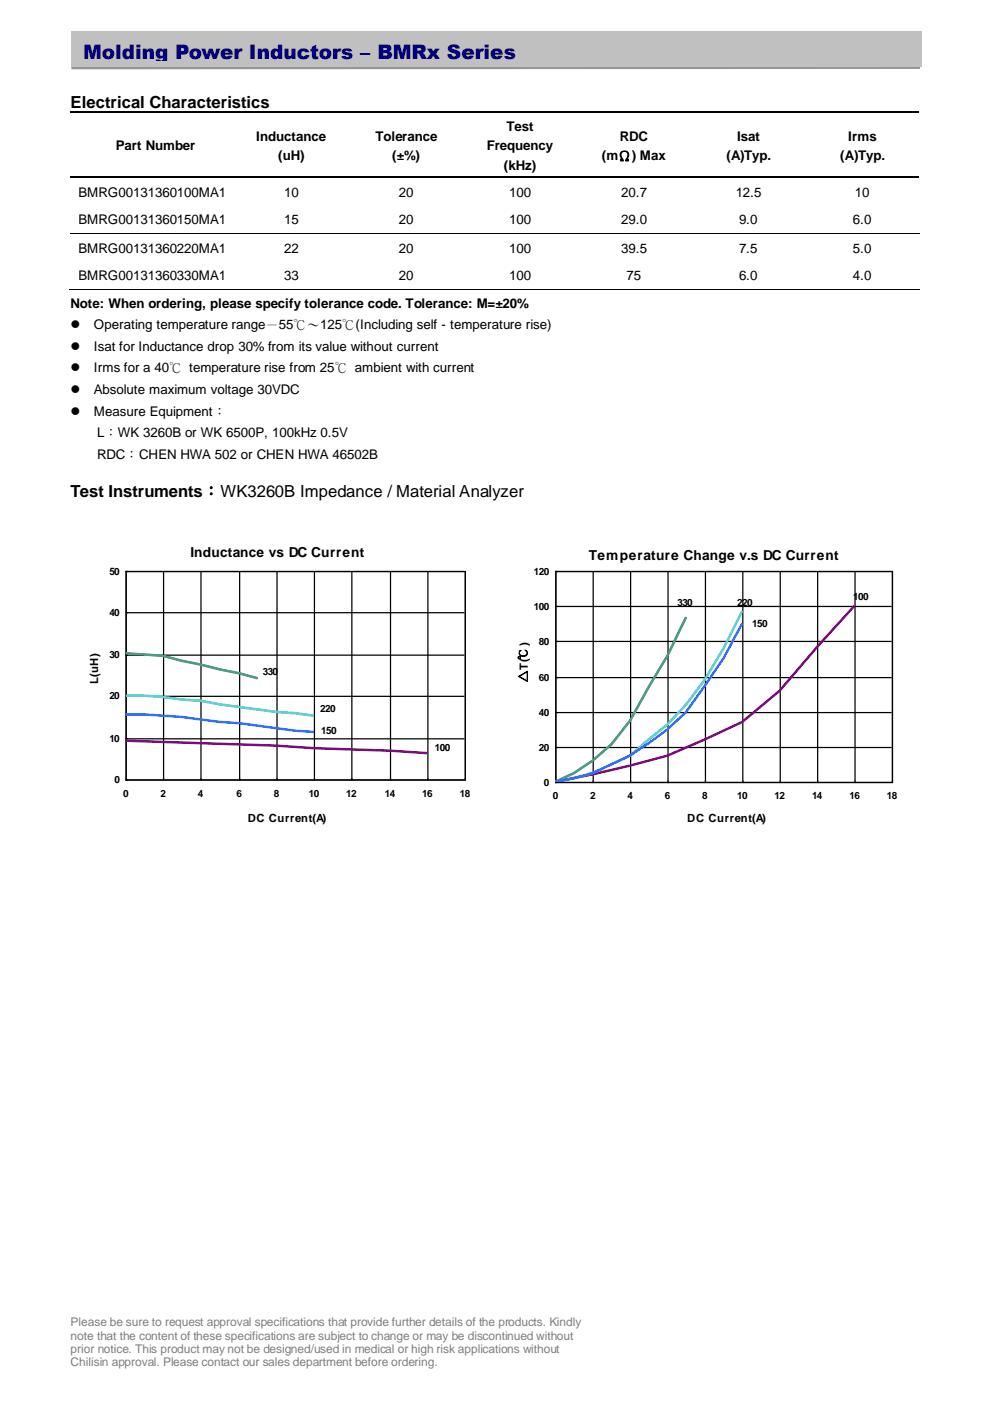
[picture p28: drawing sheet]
<svg xmlns="http://www.w3.org/2000/svg" width="210mm" height="297mm" viewBox="0 0 210 297" stroke-linecap="round" stroke-linejoin="round" font-family="sans-serif">
<defs><g id="words">
<text font-size="4.2" fill="#000080" x="17.6" y="12.6">Molding Power Inductors – BMRx Series</text>
<g font-size="3.5">
<text x="15" y="22.9">Electrical Characteristics</text>
<text x="15" y="105.3">Test Instruments：WK3260B Impedance / Material Analyzer</text>
</g>
<g font-size="2.9">
<text x="40.4" y="118.1">Inductance vs DC Current</text>
<text x="124.9" y="118.7">Temperature Change v.s DC Current</text>
</g>
<g font-size="2.8">
<text x="54.4" y="29.8">Inductance</text>
<text x="79.6" y="29.8">Tolerance</text>
<text x="107.5" y="27.7">Test</text>
<text x="131.5" y="29.8">RDC</text>
<text x="156.3" y="29.8">Isat</text>
<text x="179.9" y="29.8">Irms</text>
<text x="24.6" y="31.9">Part Number</text>
<text x="59" y="34">(uH)</text>
<text x="83.2" y="34">(±%)</text>
<text x="103.2" y="31.9">Frequency</text>
<text x="127.7" y="34">(mΩ) Max</text>
<text x="154.1" y="34">(A)Typ.</text>
<text x="178.2" y="34">(A)Typ.</text>
<text x="16.7" y="41.8">BMRG00131360100MA1</text>
<text x="60.3" y="41.8">10</text>
<text x="84.6" y="41.8">20</text>
<text x="106.9" y="36.1">(kHz)</text>
<text x="108" y="41.8">100</text>
<text x="131.7" y="41.8">20.7</text>
<text x="156" y="41.8">12.5</text>
<text x="181.3" y="41.8">10</text>
<text x="16.7" y="47.6">BMRG00131360150MA1</text>
<text x="60.3" y="47.6">15</text>
<text x="84.6" y="47.6">20</text>
<text x="108" y="47.6">100</text>
<text x="131.7" y="47.6">29.0</text>
<text x="156.7" y="47.6">9.0</text>
<text x="180.9" y="47.6">6.0</text>
<text x="16.7" y="53.7">BMRG00131360220MA1</text>
<text x="60.3" y="53.7">22</text>
<text x="84.6" y="53.7">20</text>
<text x="108" y="53.7">100</text>
<text x="131.7" y="53.7">39.5</text>
<text x="156.7" y="53.7">7.5</text>
<text x="180.9" y="53.7">5.0</text>
<text x="16.7" y="59.4">BMRG00131360330MA1</text>
<text x="60.3" y="59.4">33</text>
<text x="84.6" y="59.4">20</text>
<text x="108" y="59.4">100</text>
<text x="132.9" y="59.4">75</text>
<text x="156.7" y="59.4">6.0</text>
<text x="180.9" y="59.4">4.0</text>
<text x="15" y="65.2">Note: When ordering, please specify tolerance code. Tolerance: M=±20%</text>
<text x="15" y="69.7">⚫</text>
<text x="19.9" y="69.7">Operating temperature range－55℃～125℃(Including self - temperature rise)</text>
<text x="15" y="74.4">⚫</text>
<text x="19.9" y="74.4">Isat for Inductance drop 30% from its value without current</text>
<text x="15" y="78.9">⚫</text>
<text x="15" y="83.6">⚫</text>
<text x="19.9" y="78.9">Irms for a 40℃ temperature rise from 25℃ ambient with current</text>
<text x="19.9" y="83.6">Absolute maximum voltage 30VDC</text>
<text x="15" y="88.1">⚫</text>
<text x="19.9" y="88.1">Measure Equipment：</text>
<text x="20.6" y="92.8">L：WK 3260B or WK 6500P, 100kHz 0.5V</text>
<text x="20.6" y="97.3">RDC：CHEN HWA 502 or CHEN HWA 46502B</text>
</g>
<g font-size="2.5" fill="#7f7f7f">
<text x="15" y="281.1">Please be sure to request approval specifications that provide further details of the products. Kindly</text>
<text x="15" y="284">note that the content of these specifications are subject to change or may be discontinued without</text>
<text x="15" y="286.9">prior notice. This product may not be designed/used in medical or high risk applications without</text>
<text x="15" y="289.7">Chilisin approval. Please contact our sales department before ordering.</text>
</g>
<g font-size="2.4">
<text x="20.8" y="145.1" transform="rotate(-90 20.8 145.1)">L(uH)</text>
<text x="111.7" y="144.6" transform="rotate(-90 111.7 144.6)">△T(℃ )</text>
<text x="52.5" y="174.2">DC Current(A)</text>
<text x="145.8" y="174.2">DC Current(A)</text>
</g>
<g font-size="2.1">
<text x="23.2" y="121.8">50</text>
<text x="113.3" y="121.8">120</text>
<text x="23.2" y="130.6">40</text>
<text x="113.3" y="129.3">100</text>
<text x="143.7" y="128.4">330</text>
<text x="156.4" y="128.4">220</text>
<text x="181" y="127.1">100</text>
<text x="114.3" y="136.7">80</text>
<text x="159.5" y="132.9">150</text>
<text x="23.2" y="139.6">30</text>
<text x="55.7" y="143">330</text>
<text x="23.2" y="148.3">20</text>
<text x="114.3" y="144.3">60</text>
<text x="67.9" y="150.9">220</text>
<text x="68.1" y="155.7">150</text>
<text x="114.3" y="151.7">40</text>
<text x="23.2" y="157.3">10</text>
<text x="92.2" y="159.2">100</text>
<text x="114.3" y="159.2">20</text>
<text x="24.3" y="166">0</text>
<text x="115.4" y="166.6">0</text>
<text x="26.1" y="169">0</text>
<text x="34" y="169">2</text>
<text x="42" y="169">4</text>
<text x="50.2" y="169">6</text>
<text x="58.1" y="169">8</text>
<text x="65.5" y="169">10</text>
<text x="73.4" y="169">12</text>
<text x="81.6" y="169">14</text>
<text x="89.6" y="169">16</text>
<text x="97.5" y="169">18</text>
<text x="117.2" y="169.5">0</text>
<text x="125.2" y="169.5">2</text>
<text x="133.1" y="169.5">4</text>
<text x="141" y="169.5">6</text>
<text x="149" y="169.5">8</text>
<text x="156.4" y="169.5">10</text>
<text x="164.3" y="169.5">12</text>
<text x="172.2" y="169.5">14</text>
<text x="180.2" y="169.5">16</text>
<text x="188.1" y="169.5">18</text>
</g>
</g></defs>
<path d="M195.1 14.1l-180 .1" fill="none" stroke="#969696" stroke-width="1.1" stroke-linecap="butt"/>
<path d="M15.1 6.6h180.4v7.5h-180.4z" fill-rule="evenodd" fill="#c0c0c0"/>
<g fill="none" stroke="#000" stroke-width=".21">
<path d="M15 23.6h34.8M15 23.9h34.8M15 37.3h34.8M15 37.6h34.8M50.3 23.6h23.7M50.3 23.9h23.7M50.3 37.3h23.7M50.3 37.6h23.7M74.4 23.6h23.9M74.4 23.9h23.9M74.4 37.3h23.9M74.4 37.6h23.9"/>
<path d="M98.7 23.6h23.7M98.7 23.9h23.7M98.7 37.3h23.7M98.7 37.6h23.7M122.8 23.6h23.8M122.8 23.9h23.8M122.8 37.3h23.8M122.8 37.6h23.8M147 23.6h23.9M147 23.9h23.9M147 37.3h23.9M147 37.6h23.9"/>
<path d="M171.3 23.6h23.7M171.3 23.9h23.7M171.3 37.3h23.7M171.3 37.6h23.7M15 49.5h34.8M50 49.5h24M74.1 49.5h24.2M98.4 49.5h24M122.6 49.5h24M146.7 49.5h24.2M171 49.5h24M14.8 61.3h180.2"/>
</g>
<g fill="#000">
<path d="M49.8 23.6h.5v.1h-.5z" fill-rule="evenodd"/>
<path d="M49.8 23.9h.5v.1h-.5z" fill-rule="evenodd"/>
<path d="M49.8 37.3h.5v.1h-.5z" fill-rule="evenodd"/>
<path d="M49.8 37.6h.5v.1h-.5z" fill-rule="evenodd"/>
<path d="M74 23.6h.4v.1h-.4z" fill-rule="evenodd"/>
<path d="M74 23.9h.4v.1h-.4z" fill-rule="evenodd"/>
<path d="M74 37.3h.4v.1h-.4z" fill-rule="evenodd"/>
<path d="M74 37.6h.4v.1h-.4z" fill-rule="evenodd"/>
<path d="M98.3 23.6h.4v.1h-.4z" fill-rule="evenodd"/>
<path d="M98.3 23.9h.4v.1h-.4z" fill-rule="evenodd"/>
<path d="M98.3 37.3h.4v.1h-.4z" fill-rule="evenodd"/>
<path d="M98.3 37.6h.4v.1h-.4z" fill-rule="evenodd"/>
<path d="M122.4 23.6h.4v.1h-.4z" fill-rule="evenodd"/>
<path d="M122.4 23.9h.4v.1h-.4z" fill-rule="evenodd"/>
<path d="M122.4 37.3h.4v.1h-.4z" fill-rule="evenodd"/>
<path d="M122.4 37.6h.4v.1h-.4z" fill-rule="evenodd"/>
<path d="M146.6 23.6h.4v.1h-.4z" fill-rule="evenodd"/>
<path d="M146.6 23.9h.4v.1h-.4z" fill-rule="evenodd"/>
<path d="M146.6 37.3h.4v.1h-.4z" fill-rule="evenodd"/>
<path d="M146.6 37.6h.4v.1h-.4z" fill-rule="evenodd"/>
<path d="M170.9 23.6h.4v.1h-.4z" fill-rule="evenodd"/>
<path d="M170.9 23.9h.4v.1h-.4z" fill-rule="evenodd"/>
<path d="M170.9 37.3h.4v.1h-.4z" fill-rule="evenodd"/>
<path d="M170.9 37.6h.4v.1h-.4z" fill-rule="evenodd"/>
<path d="M49.8 49.4l.2 .2z" fill-rule="evenodd"/>
<path d="M74 49.4l.1 .2z" fill-rule="evenodd"/>
<path d="M98.3 49.4l.1 .2z" fill-rule="evenodd"/>
<path d="M122.4 49.4l.2 .2z" fill-rule="evenodd"/>
<path d="M146.6 49.4l.1 .2z" fill-rule="evenodd"/>
<path d="M170.9 49.4l.1 .2z" fill-rule="evenodd"/>
<path d="M49.7 61.3l.1 .1z" fill-rule="evenodd"/>
<path d="M73.9 61.3l.1 .1z" fill-rule="evenodd"/>
<path d="M98.1 61.3l.2 .1z" fill-rule="evenodd"/>
<path d="M122.3 61.3l.1 .1z" fill-rule="evenodd"/>
<path d="M146.4 61.3l.2 .1z" fill-rule="evenodd"/>
<path d="M170.7 61.3l.2 .1z" fill-rule="evenodd"/>
</g>
<g fill="#fff">
<path d="M17.9 114.4h83.6v61.4h-83.6z" fill-rule="evenodd"/>
<path d="M26.6 121h72v44.2h-72z" fill-rule="evenodd"/>
</g>
<g fill="none" stroke="#000" stroke-width=".26">
<path d="M26.8 129.9h71.6M26.8 138.9h71.6M34.7 121.2v44.2M42.6 121.2v44.2M50.8 121.2v44.2M58.8 121.2v44.2M66.7 121.2v44.2M74.6 121.2v44.2M82.8 121.2v44.2M90.8 121.2v44.2M98.4 121.2h-71.6v44.2h71.9v-44.2M26.8 147.6h71.6"/>
<path d="M26.8 156.6h71.6"/>
</g>
<path d="M26.6 157l32 1.1 8 .5 16.1 .6 7.9 .5" fill="none" stroke="#800080" stroke-width=".53"/>
<path d="M26.6 138.5l8 .5 3.9 1.1 12.2 2.6 4 1.1" fill="none" stroke="#396" stroke-width=".53"/>
<path d="M26.6 147.5h4l4 .3 3.9 .5 4 .3 4.2 .8 11.9 1.5 4 .3 4 .5" fill="none" stroke="#3cc" stroke-width=".53"/>
<path d="M26.6 151.5a133.7 133.7 0 0 1 20.1 1.6l4 .2 11.9 1.6 4 .3" fill="none" stroke="#36f" stroke-width=".53"/>
<g fill="#fff">
<path d="M108.5 114.4h83.6v61.4h-83.6z" fill-rule="evenodd"/>
<path d="M117.8 121h71.4v44.8h-71.4z" fill-rule="evenodd"/>
</g>
<g fill="none" stroke="#000" stroke-width=".26">
<path d="M117.9 128.6h71.1M117.9 136h71.1M125.8 121.2v44.7M133.7 121.2v44.7M141.7 121.2v44.7M149.6 121.2v44.7M157.5 121.2v44.7M165.5 121.2v44.7M173.4 121.2v44.7M181.3 121.2v44.7M189 121.2h-71.1v44.7h71.4v-44.7M117.9 143.7h71.1"/>
<path d="M117.9 151.1h71.1M117.9 158.5h71.1"/>
</g>
<path d="M181.2 128.4l-7.9 8.8-7.9 9.3-8 6.6-7.9 3.7-7.9 3.4-8 2.1-7.9 1.9-7.9 1.6" fill="none" stroke="#800080" stroke-width=".53"/>
<path d="M145.5 130.8l-3.9 8.2-4 6.7-4 7.1a34.5 34.5 0 0 1-15.8 13" fill="none" stroke="#396" stroke-width=".53"/>
<path d="M157.4 129.5l-3.9 8-4 6.6-4 5.3-3.9 4.2-8 6.6-7.9 3.7-4 1.1-3.9 .8" fill="none" stroke="#3cc" stroke-width=".53"/>
<path d="M157.4 132.2l-3.9 7.4-4 5.8-4 5.5-3.9 3.8-8 5.5-3.9 1.9-4 1.8-4 1.1-3.9 .8" fill="none" stroke="#36f" stroke-width=".53"/>
<use href="#words"/>
</svg>
